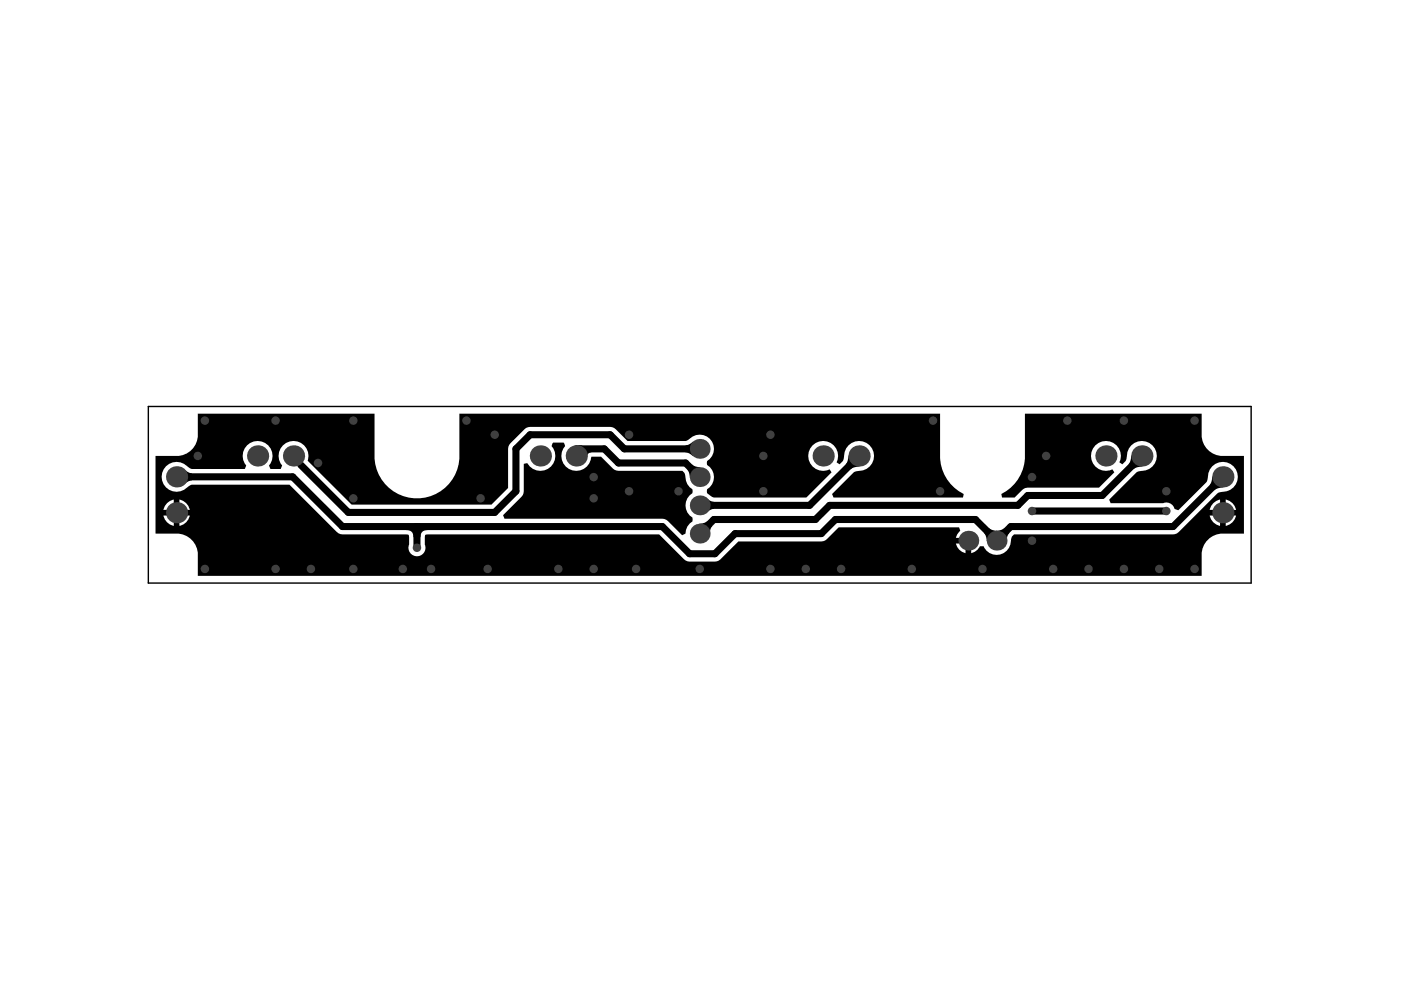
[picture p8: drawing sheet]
<svg xmlns="http://www.w3.org/2000/svg" width="297mm" height="210mm" viewBox="0 0 297 210" stroke-linecap="round" stroke-linejoin="round" font-family="sans-serif">
<g fill="#000">
<path d="M111.1 98.3l.7-.1a3.2 3.2 0 0 0 4.6 1.1 3.2 3.2 0 0 0 .5-4.7l.4-.8h2.2l.3 .8a3.2 3.2 0 0 0 1.2 5 3.2 3.2 0 0 0 4.4-2.8h2l2.5 2.5 .8 .5h14l.5 .7a5.7 5.7 0 0 0 1 2.8l.6 .4v.9a3 3 0 0 0 0 5.1v.9a3.1 3.1 0 0 0-1.5 2.6l-.7 .3-3-3-.3-.3-.9-.2h-33.4l-.3-.8 3.9-3.9 .4-.7zM122.6 94.4h.7l2.1 1.5a.97 .97 0 0 0-1 1zM145.3 94.4l.8-.2 .9-.6v3.1l-.9-.6-.8-.2zM145.7 99.6l1.1-1.1 .6 .4 1.1 .2-2.2 2.2-.2-1.1zM179.9 96.5l2.4 2.4-1.2 .2-.7 .4-1.1-1.1 .4-.7zM239.9 96.5l2.3 2.4-1.1 .2-.8 .4-1-1.1 .4-.7zM38.9 99.4l1 .7 .8 .3v1.4l-.8 .3-1 .7zM86.2 112.4l2.2-1.5 2.3 1.5a1.32 1.32 0 0 0-1.5 1.5h-1.5a1.32 1.32 0 0 0-1.5-1.5zM148.2 111l1.1-.1 .7-.4 1 1-.4 .7-.1 1.1zM149.7 105.6l.9 .6 .8 .2v1.5l-.8 .2-.9 .6zM208.7 113l1-1 .7 .4 1 .1-2.2 2.3-.2-1.1zM211.2 112.5l1-.1 .7-.4 1.1 1-.4 .7-.2 1.1z"/>
<path d="M257 101l2.4 2.3-1.2 .2-.7 .4-1.1-1 .4-.8z"/>
<path d="M33 96.7h4.9l.9-.2a4.5 4.5 0 0 0 3.1-3.9v-4.9h37.5v9.6a9 9 0 0 0 9.3 8.4 9 9 0 0 0 8.7-9v-9h101.9v9.6a9 9 0 0 0 5 7.4l-.1 .8h-27.5l-.3-.8 4.6-4.5 .4-.2a6 6 0 0 0 3-1.1 3.2 3.2 0 0 0-1.1-5.2 3.2 3.2 0 0 0-4.3 3l-.3 1-.7 .7-.6-.4 .2-.5a3.2 3.2 0 0 0-2.9-4 3.2 3.2 0 0 0-3.3 3.8 3.2 3.2 0 0 0 4.5 2.2l.4 .6-5.3 5.4h-19.6l-1.1-.7a.92 .92 0 0 1-.4-1.1 3 3 0 0 0 0-5.1v-.8l.6-.5a3.1 3.1 0 0 0-.2-4.4 3.1 3.1 0 0 0-4.4 .4l-.6 .2h-12.2l-2.6-2.5-.3-.3-.8-.2-17.4 .1-.8 .4-3.3 3.3-.2 .9v8.3l-3.5 3.5h-29.7l-9.3-9.3 .1-.2a3.2 3.2 0 0 0-3.7-3.9 3.2 3.2 0 0 0-1.8 5.1l-.3 .7h-2.1l-.4-.7 .4-.4a3.2 3.2 0 0 0-3-4.8 3.2 3.2 0 0 0-2.2 5.2l-.3 .7h-11.1l-1.1-.5a3.2 3.2 0 0 0-4.5-.1 3.2 3.2 0 0 0 0 4.6 3.2 3.2 0 0 0 4.5-.1l1.1-.5h20.6l10.4 10.3 .8 .2h13.7l.4 .3v1.9a1.8 1.8 0 0 0 1.7 2.4 1.8 1.8 0 0 0 1.7-2.4v-1.9l.2-.2 .4-.1h49l5.7 5.5 .8 .3h5.4l.8-.3 .4-.2 3.7-3.8 18.1-.1 .7-.4 2.5-2.5h25.5l.3 .8a2.45 2.45 0 0 0-.9 1.4h2.6v.6h.6v2.7a2.57 2.57 0 0 0 1.8-1.5h.9l.1 .3a3.1 3.1 0 0 0 3.6 1.4 3.1 3.1 0 0 0 2.1-3.2l.2-.5 .4-.5 34.2-.1 .7-.4 8.2-8.2 .4-.2a6 6 0 0 0 3-1.1 3.2 3.2 0 0 0-1-5.1 3.2 3.2 0 0 0-4.4 2.9l-.3 1.2-6 5.9-.8-.3a1.79 1.79 0 0 0-2.4-1.2h-11.1l-.3-.8 5.7-5.7 1.2-.4a3.2 3.2 0 0 0 3.2-3.1 3.2 3.2 0 0 0-3.2-3.2 3.2 3.2 0 0 0-3.2 3.2l-.2 1-.7 .7-.7-.4 .2-.5a3.2 3.2 0 0 0-2.9-4 3.2 3.2 0 0 0-3.2 3.8 3.2 3.2 0 0 0 4.4 2.2l.5 .6-3.3 3.3h-15.1l-.8 .2-2 1.9h-2.6l-.2-.8 1-.5a8.9 8.9 0 0 0 4-7.5v-9h37.5v4.9l.1 .9a4.5 4.5 0 0 0 3.9 3.2h4.9v16.4h-4.9l-.8 .2a4.5 4.5 0 0 0-3.2 3.9v4.9h-212.9v-4.9l-.1-.9a4.5 4.5 0 0 0-3.9-3.2h-4.9zM38 105.9v2.2h2.2a2.78 2.78 0 0 0-2.2-2.2zM35.4 106.7l-.4 .6-.4 .8h2.2v-2.2l-.8 .3zM259.9 105.9v2.2h2.2a2.78 2.78 0 0 0-2.2-2.2zM257.2 106.7l-.4 .6-.3 .8h2.2v-2.2l-.9 .3zM38 109.3v2.2a2.78 2.78 0 0 0 2.2-2.2zM259.9 109.3v2.2a2.78 2.78 0 0 0 2.2-2.2zM256.5 109.3a2.78 2.78 0 0 0 2.2 2.2v-2.2zM34.6 109.3a2.78 2.78 0 0 0 2.2 2.2v-2.2zM202.7 115.2a2.65 2.65 0 0 0 2 2.1v-2.1z"/>
</g>
<path d="M122.2 96.7v-1.5h5.9l3 3h14.3l3 3M148.4 95.2h-16l-3-3h-17l-3 3v9l-4.5 4.4h-31.1l-10.1-10.1M182.1 96.7l-10.5 10.5h-23.2M242.1 96.7l-8.4 8.4h-15.8l-2.1 2.1h-39.9l-3 2.9h-21.5l-3 3M37.4 101.1h24.7l10.5 10.5h67.8l5.8 5.8h5.4l4.3-4.3h18.2l3-3h29.7l4.5 4.5 3-3h34.4l10.6-10.5M88.4 111.6v4.5M218.8 108.3h28.5" fill="none" stroke="#000" stroke-width="1.5"/>
<g fill="#404040">
<circle cx="238.3" cy="89.2" r=".9"/>
<circle cx="226.3" cy="89.2" r=".9"/>
<circle cx="247.3" cy="104.2" r=".9"/>
<circle cx="218.8" cy="101.2" r=".9"/>
<circle cx="218.8" cy="114.6" r=".9"/>
<circle cx="199.3" cy="104.2" r=".9"/>
<circle cx="65.9" cy="120.6" r=".9"/>
<circle cx="125.9" cy="120.6" r=".9"/>
<circle cx="170.8" cy="120.6" r=".9"/>
<circle cx="230.8" cy="120.6" r=".9"/>
<circle cx="245.8" cy="120.6" r=".9"/>
<circle cx="221.8" cy="96.7" r=".9"/>
<circle cx="161.8" cy="96.7" r=".9"/>
<circle cx="41.9" cy="96.7" r=".9"/>
<circle cx="104.9" cy="92.2" r=".9"/>
<circle cx="101.9" cy="105.7" r=".9"/>
<circle cx="67.4" cy="98.2" r=".9"/>
<circle cx="74.9" cy="105.7" r=".9"/>
<circle cx="253.3" cy="89.2" r=".9"/>
<circle cx="197.8" cy="89.2" r=".9"/>
<circle cx="161.8" cy="104.2" r=".9"/>
<circle cx="125.9" cy="101.2" r=".9"/>
<circle cx="125.9" cy="105.7" r=".9"/>
<circle cx="143.9" cy="104.2" r=".9"/>
<circle cx="133.4" cy="104.2" r=".9"/>
<circle cx="133.4" cy="92.2" r=".9"/>
<circle cx="163.3" cy="92.2" r=".9"/>
<circle cx="98.9" cy="89.2" r=".9"/>
<circle cx="74.9" cy="89.2" r=".9"/>
<circle cx="58.4" cy="89.2" r=".9"/>
<circle cx="43.4" cy="89.2" r=".9"/>
<circle cx="43.4" cy="120.6" r=".9"/>
<circle cx="58.4" cy="120.6" r=".9"/>
<circle cx="74.9" cy="120.6" r=".9"/>
<circle cx="85.4" cy="120.6" r=".9"/>
<circle cx="91.4" cy="120.6" r=".9"/>
<circle cx="103.4" cy="120.6" r=".9"/>
<circle cx="118.4" cy="120.6" r=".9"/>
<circle cx="134.9" cy="120.6" r=".9"/>
<circle cx="253.3" cy="120.6" r=".9"/>
<circle cx="238.3" cy="120.6" r=".9"/>
<circle cx="223.3" cy="120.6" r=".9"/>
<circle cx="208.3" cy="120.6" r=".9"/>
<circle cx="193.3" cy="120.6" r=".9"/>
<circle cx="163.3" cy="120.6" r=".9"/>
<circle cx="178.3" cy="120.6" r=".9"/>
<circle cx="148.4" cy="120.6" r=".9"/>
<circle cx="88.4" cy="116.1" r=".9"/>
<circle cx="247.3" cy="108.3" r=".9"/>
<circle cx="218.8" cy="108.3" r=".9"/>
<circle cx="37.4" cy="101.1" r="2.25"/>
<circle cx="62.2" cy="96.7" r="2.25"/>
<circle cx="148.4" cy="95.2" r="2.1"/>
<circle cx="148.4" cy="101.2" r="2.1"/>
<circle cx="148.4" cy="107.2" r="2.1"/>
<circle cx="37.4" cy="108.7" r="2.25"/>
<circle cx="148.4" cy="113.1" r="2.1"/>
<circle cx="54.6" cy="96.7" r="2.25"/>
<circle cx="114.6" cy="96.7" r="2.25"/>
<circle cx="122.2" cy="96.7" r="2.25"/>
<circle cx="182.1" cy="96.7" r="2.25"/>
<circle cx="174.5" cy="96.7" r="2.25"/>
<circle cx="205.3" cy="114.6" r="2.1"/>
<circle cx="211.3" cy="114.6" r="2.1"/>
<circle cx="234.5" cy="96.7" r="2.25"/>
<circle cx="242.1" cy="96.7" r="2.25"/>
<circle cx="259.3" cy="101.1" r="2.25"/>
<circle cx="259.3" cy="108.7" r="2.25"/>
</g>
<path d="M31.4 86.2h233.9v37.4h-233.9z" fill="none" stroke="#000" stroke-width=".3"/>
</svg>
